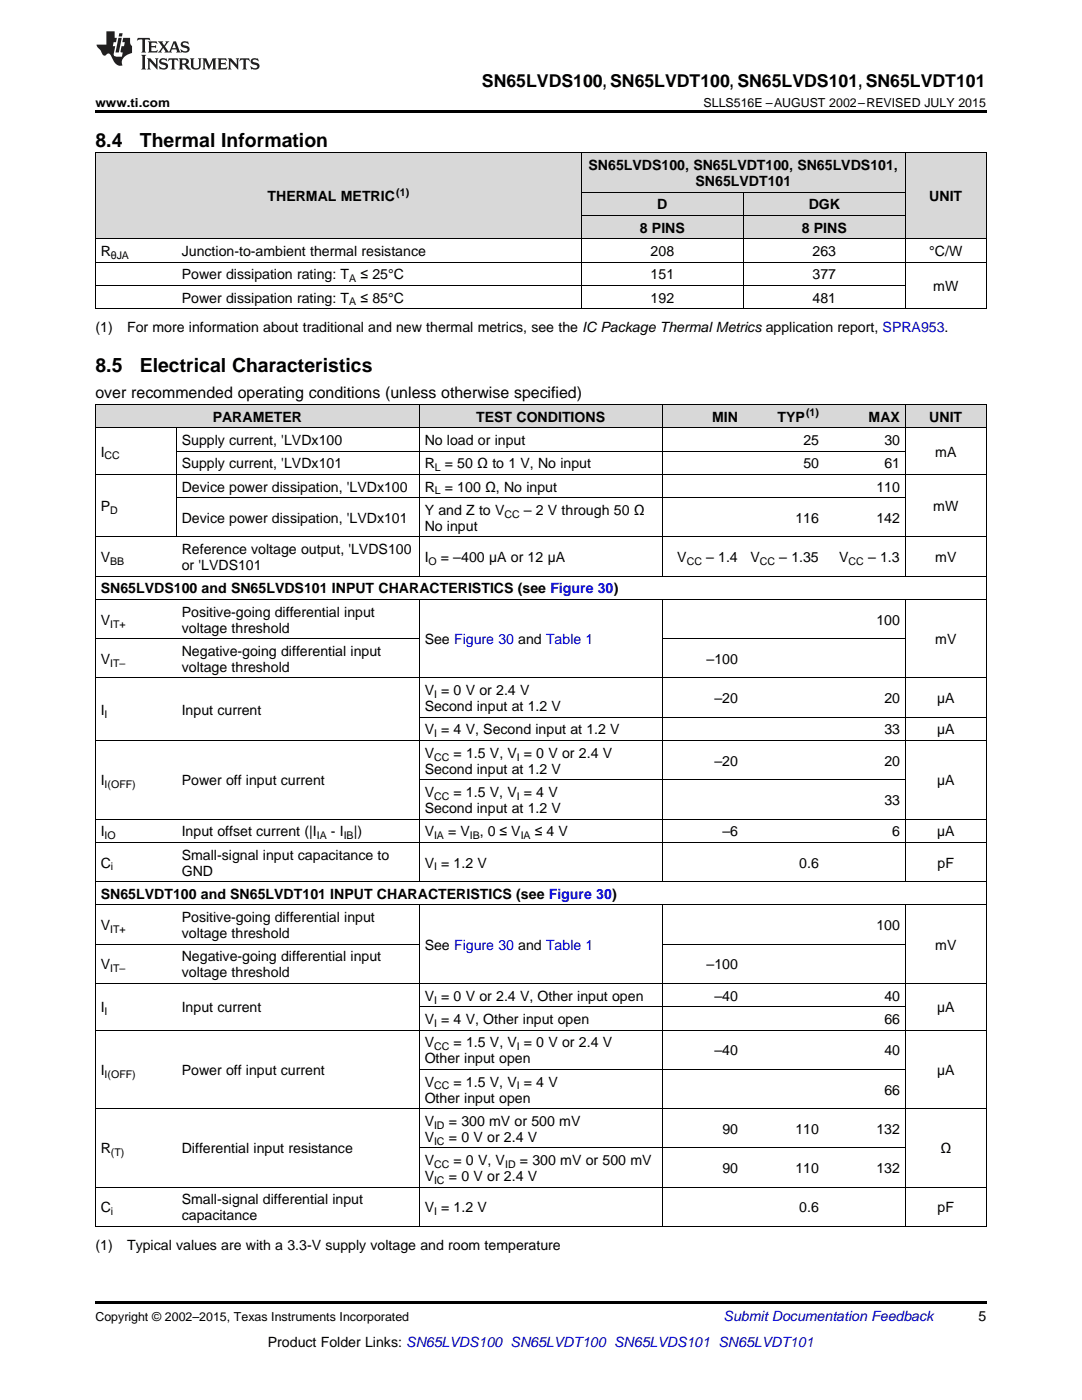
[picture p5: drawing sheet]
<svg xmlns="http://www.w3.org/2000/svg" width="216mm" height="279mm" viewBox="0 0 216 279" stroke-linecap="round" stroke-linejoin="round" font-family="sans-serif">
<defs><g id="words">
<g font-size="3.9">
<text x="19" y="29.3">8.4</text>
<text x="27.9" y="29.3">Thermal Information</text>
<text x="19" y="74.3">8.5</text>
<text x="27.9" y="74.3">Electrical Characteristics</text>
</g>
<text font-size="3.5" x="96.2" y="17.3">SN65LVDS100, SN65LVDT100, SN65LVDS101, SN65LVDT101</text>
<text font-size="3.2" x="19" y="79.5">over recommended operating conditions (unless otherwise specified)</text>
<g font-size="2.8">
<text x="117.4" y="33.9">SN65LVDS100, SN65LVDT100, SN65LVDS101,</text>
<text x="53.4" y="40.2">THERMAL METRIC</text>
<text x="131.2" y="41.8">D</text>
<text x="138.8" y="37.1">SN65LVDT101</text>
<text x="161.4" y="41.8">DGK</text>
<text x="185.4" y="40.2">UNIT</text>
<text x="127.7" y="46.4">8 PINS</text>
<text x="160" y="46.4">8 PINS</text>
<text x="20.1" y="51.1">R</text>
<text x="36.3" y="51.1">Junction-to-ambient thermal resistance</text>
<text x="129.8" y="51.1">208</text>
<text x="162.1" y="51.1">263</text>
<text x="185.4" y="51.1">°C/W</text>
<text x="36.3" y="55.7">Power dissipation rating: T</text>
<text x="71.9" y="55.7">≤ 25°C</text>
<text x="129.8" y="55.7">151</text>
<text x="162.1" y="55.7">377</text>
<text x="186.2" y="58.1">mW</text>
<text x="36.3" y="60.4">Power dissipation rating: T</text>
<text x="71.9" y="60.4">≤ 85°C</text>
<text x="129.8" y="60.4">192</text>
<text x="162.1" y="60.4">481</text>
<text x="19" y="66.3">(1)</text>
<text x="25.4" y="66.3">For more information about traditional and new thermal metrics, see the IC Package Thermal Metrics application report, SPRA953.</text>
<text x="36.3" y="88.8">Supply current, 'LVDx100</text>
<text x="42.4" y="84.1">PARAMETER</text>
<text x="84.7" y="88.8">No load or input</text>
<text x="95" y="84.1">TEST CONDITIONS</text>
<text x="142.1" y="84.1">MIN</text>
<text x="155.1" y="84.1">TYP</text>
<text x="160.3" y="88.8">25</text>
<text x="173.3" y="84.1">MAX</text>
<text x="176.5" y="88.8">30</text>
<text x="185.4" y="84.1">UNIT</text>
<text x="20.1" y="91.1">I</text>
<text x="36.3" y="93.5">Supply current, 'LVDx101</text>
<text x="84.7" y="93.5">R</text>
<text x="88.8" y="93.5">= 50 Ω to 1 V, No input</text>
<text x="160.3" y="93.5">50</text>
<text x="176.5" y="93.5">61</text>
<text x="186.6" y="91.1">mA</text>
<text x="36.3" y="98.1">Device power dissipation, 'LVDx100</text>
<text x="84.7" y="98.1">R</text>
<text x="88.8" y="98.1">= 100 Ω, No input</text>
<text x="174.9" y="98.1">110</text>
<text x="20.1" y="102">P</text>
<text x="36.3" y="104.4">Device power dissipation, 'LVDx101</text>
<text x="84.7" y="102.8">Y and Z to V</text>
<text x="84.7" y="105.9">No input</text>
<text x="104.5" y="102.8">– 2 V through 50 Ω</text>
<text x="158.7" y="104.4">116</text>
<text x="174.9" y="104.4">142</text>
<text x="186.2" y="102">mW</text>
<text x="20.1" y="112.2">V</text>
<text x="36.3" y="110.6">Reference voltage output, 'LVDS100</text>
<text x="36.3" y="113.8">or 'LVDS101</text>
<text x="84.7" y="112.2">I</text>
<text x="88" y="112.2">= –400 µA or 12 µA</text>
<text x="135.1" y="112.2">V</text>
<text x="140.9" y="112.2">– 1.4</text>
<text x="149.8" y="112.2">V</text>
<text x="155.5" y="112.2">– 1.35</text>
<text x="167.5" y="112.2">V</text>
<text x="173.2" y="112.2">– 1.3</text>
<text x="186.6" y="112.2">mV</text>
<text x="20.1" y="118.4">SN65LVDS100 and SN65LVDS101 INPUT CHARACTERISTICS (see Figure 30)</text>
<text x="20.1" y="124.7">V</text>
<text x="36.3" y="123.1">Positive-going differential input</text>
<text x="174.9" y="124.7">100</text>
<text x="36.3" y="126.3">voltage threshold</text>
<text x="36.3" y="130.9">Negative-going differential input</text>
<text x="84.7" y="128.6">See Figure 30 and Table 1</text>
<text x="186.6" y="128.6">mV</text>
<text x="20.1" y="132.5">V</text>
<text x="36.3" y="134.1">voltage threshold</text>
<text x="141" y="132.5">–100</text>
<text x="20.1" y="142.7">I</text>
<text x="36.3" y="142.7">Input current</text>
<text x="84.7" y="138.7">V = 0 V or 2.4 V</text>
<text x="84.7" y="141.9">Second input at 1.2 V</text>
<text x="142.6" y="140.3">–20</text>
<text x="176.5" y="140.3">20</text>
<text x="187" y="140.3">µA</text>
<text x="84.7" y="146.6">V = 4 V, Second input at 1.2 V</text>
<text x="176.5" y="146.6">33</text>
<text x="187" y="146.6">µA</text>
<text x="84.7" y="151.2">V</text>
<text x="84.7" y="154.4">Second input at 1.2 V</text>
<text x="90.5" y="151.2">= 1.5 V, V = 0 V or 2.4 V</text>
<text x="142.6" y="152.8">–20</text>
<text x="176.5" y="152.8">20</text>
<text x="20.1" y="156.7">I</text>
<text x="36.3" y="156.7">Power off input current</text>
<text x="84.7" y="159.1">V</text>
<text x="90.5" y="159.1">= 1.5 V, V = 4 V</text>
<text x="176.5" y="160.7">33</text>
<text x="187" y="156.7">µA</text>
<text x="20.1" y="166.9">I</text>
<text x="36.3" y="166.9">Input offset current (|I</text>
<text x="66" y="166.9">- I |)</text>
<text x="84.7" y="162.2">Second input at 1.2 V</text>
<text x="84.7" y="166.9">V</text>
<text x="89.4" y="166.9">= V</text>
<text x="95.7" y="166.9">, 0 ≤ V</text>
<text x="106.7" y="166.9">≤ 4 V</text>
<text x="144.1" y="166.9">–6</text>
<text x="178" y="166.9">6</text>
<text x="187" y="166.9">µA</text>
<text x="20.1" y="173.1">C</text>
<text x="36.3" y="171.6">Small-signal input capacitance to</text>
<text x="84.7" y="173.1">V = 1.2 V</text>
<text x="159.5" y="173.1">0.6</text>
<text x="187.1" y="173.1">pF</text>
<text x="20.1" y="179.4">SN65LVDT100 and SN65LVDT101 INPUT CHARACTERISTICS (see Figure 30)</text>
<text x="36.3" y="174.7">GND</text>
<text x="20.1" y="185.6">V</text>
<text x="36.3" y="184">Positive-going differential input</text>
<text x="174.9" y="185.6">100</text>
<text x="36.3" y="187.2">voltage threshold</text>
<text x="36.3" y="191.9">Negative-going differential input</text>
<text x="84.7" y="189.5">See Figure 30 and Table 1</text>
<text x="186.6" y="189.5">mV</text>
<text x="20.1" y="193.5">V</text>
<text x="36.3" y="195.1">voltage threshold</text>
<text x="141" y="193.5">–100</text>
<text x="20.1" y="202">I</text>
<text x="36.3" y="202">Input current</text>
<text x="84.7" y="199.7">V = 0 V or 2.4 V, Other input open</text>
<text x="142.6" y="199.7">–40</text>
<text x="176.5" y="199.7">40</text>
<text x="187" y="202">µA</text>
<text x="84.7" y="204.4">V = 4 V, Other input open</text>
<text x="84.7" y="209">V</text>
<text x="90.5" y="209">= 1.5 V, V = 0 V or 2.4 V</text>
<text x="176.5" y="204.4">66</text>
<text x="20.1" y="214.5">I</text>
<text x="36.3" y="214.5">Power off input current</text>
<text x="84.7" y="212.2">Other input open</text>
<text x="142.6" y="210.6">–40</text>
<text x="176.5" y="210.6">40</text>
<text x="187" y="214.5">µA</text>
<text x="84.7" y="216.9">V</text>
<text x="84.7" y="220">Other input open</text>
<text x="90.5" y="216.9">= 1.5 V, V = 4 V</text>
<text x="176.5" y="218.4">66</text>
<text x="84.7" y="224.7">V</text>
<text x="84.7" y="227.9">V</text>
<text x="89.6" y="224.7">= 300 mV or 500 mV</text>
<text x="89.6" y="227.9">= 0 V or 2.4 V</text>
<text x="144.1" y="226.3">90</text>
<text x="158.7" y="226.3">110</text>
<text x="174.9" y="226.3">132</text>
<text x="20.1" y="230.2">R</text>
<text x="36.3" y="230.2">Differential input resistance</text>
<text x="84.7" y="232.5">V</text>
<text x="90.5" y="232.5">= 0 V, V</text>
<text x="103.7" y="232.5">= 300 mV or 500 mV</text>
<text x="187.6" y="230.2">Ω</text>
<text x="84.7" y="235.7">V</text>
<text x="89.6" y="235.7">= 0 V or 2.4 V</text>
<text x="144.1" y="234.1">90</text>
<text x="158.7" y="234.1">110</text>
<text x="174.9" y="234.1">132</text>
<text x="20.1" y="241.9">C</text>
<text x="36.3" y="240.3">Small-signal differential input</text>
<text x="36.3" y="243.5">capacitance</text>
<text x="84.7" y="241.9">V = 1.2 V</text>
<text x="159.5" y="241.9">0.6</text>
<text x="187.1" y="241.9">pF</text>
<text x="19" y="249.4">(1)</text>
<text x="25.4" y="249.4">Typical values are with a 3.3-V supply voltage and room temperature</text>
<text x="195.3" y="263.6">5</text>
<text x="53.4" y="268.9">Product Folder Links: SN65LVDS100 SN65LVDT100 SN65LVDS101 SN65LVDT101</text>
</g>
<text font-size="2.8" fill="#0000c8" x="144.4" y="263.6">Submit Documentation Feedback</text>
<g font-size="2.5">
<text x="19" y="21.4">www.ti.com</text>
<text x="140.4" y="21.4">SLLS516E –AUGUST 2002–REVISED JULY 2015</text>
<text x="19" y="263.6">Copyright © 2002–2015, Texas Instruments Incorporated</text>
</g>
<g font-size="2.1">
<text x="79.1" y="39.1">(1)</text>
<text x="22.1" y="51.6">θJA</text>
<text x="69.7" y="56.3">A</text>
<text x="69.7" y="61">A</text>
<text x="160.8" y="83">(1)</text>
<text x="20.9" y="91.7">CC</text>
<text x="86.7" y="94">L</text>
<text x="86.7" y="98.7">L</text>
<text x="22" y="102.6">D</text>
<text x="100.6" y="103.3">CC</text>
<text x="22" y="112.7">BB</text>
<text x="85.5" y="112.7">O</text>
<text x="137" y="112.7">CC</text>
<text x="151.6" y="112.7">CC</text>
<text x="169.3" y="112.7">CC</text>
<text x="22" y="125.2">IT+</text>
<text x="22" y="133.1">IT–</text>
<text x="20.9" y="143.2">I</text>
<text x="86.6" y="139.3">I</text>
<text x="86.6" y="147.1">I</text>
<text x="86.6" y="151.8">CC</text>
<text x="103.1" y="151.8">I</text>
<text x="20.9" y="157.3">I(OFF)</text>
<text x="86.6" y="159.6">CC</text>
<text x="103.1" y="159.6">I</text>
<text x="20.9" y="167.5">IO</text>
<text x="63.2" y="167.5">IA</text>
<text x="68.6" y="167.5">IB</text>
<text x="86.6" y="167.5">IA</text>
<text x="93.7" y="167.5">IB</text>
<text x="103.9" y="167.5">IA</text>
<text x="22.1" y="173.7">i</text>
<text x="86.6" y="173.7">I</text>
<text x="22" y="186.2">IT+</text>
<text x="22" y="194">IT–</text>
<text x="20.9" y="202.6">I</text>
<text x="86.6" y="200.3">I</text>
<text x="86.6" y="204.9">I</text>
<text x="86.6" y="209.6">CC</text>
<text x="103.1" y="209.6">I</text>
<text x="20.9" y="215.1">I(OFF)</text>
<text x="86.6" y="217.4">CC</text>
<text x="103.1" y="217.4">I</text>
<text x="86.6" y="225.2">ID</text>
<text x="22.1" y="230.8">(T)</text>
<text x="86.6" y="228.4">IC</text>
<text x="86.6" y="233.1">CC</text>
<text x="100.8" y="233.1">ID</text>
<text x="86.6" y="236.3">IC</text>
<text x="22.1" y="242.5">i</text>
<text x="86.6" y="242.5">I</text>
</g>
</g></defs>
<g fill="#d8d8d8">
<path d="M19 80.8h16.2v4.6h-16.2z"/>
<path d="M35.2 80.8h48.5v4.6h-48.5z"/>
<path d="M83.7 80.8h48.5v4.6h-48.5z"/>
<path d="M132.2 80.8h16.1v4.6h-16.1z"/>
<path d="M148.3 80.8h16.2v4.6h-16.2z"/>
<path d="M164.5 80.8h16.2v4.6h-16.2z"/>
<path d="M180.7 80.8h16.1v4.6h-16.1z"/>
<path d="M19 30.6h16.2v17.1h-16.2z"/>
<path d="M35.2 30.6h80.8v17.1h-80.8z"/>
<path d="M116 43h32.3v4.7h-32.3z"/>
<path d="M148.3 43h32.4v4.7h-32.4z"/>
<path d="M180.7 30.6h16.1v17.1h-16.1z"/>
<path d="M116 38.4h32.3v4.6h-32.3z"/>
<path d="M148.3 38.4h32.4v4.6h-32.4z"/>
<path d="M116 30.6h32.3v7.8h-32.3z"/>
<path d="M148.3 30.6h32.4v7.8h-32.4z"/>
</g>
<path d="M19 22h177.8v.5h-177.8zM19 61.6l.2 .1zM115.9 61.6l.1 .1zM148.2 61.6l.1 .1zM180.6 61.6l.1 .1zM196.7 61.6l.1 .1zM19 259.7h177.8v.5h-177.8z" fill="#000"/>
<g fill="none" stroke="#000" stroke-width=".2">
<path d="M19 30.5h177.8M19.1 30.5v31.2M116 30.5v31.2M116 38.3h64.7M148.3 38.3v23.4M180.6 30.5v31.2M196.8 30.5v31.2M19 57h161.7M19 52.3h177.8M19 47.6h177.8M116 43h64.7M19 61.6h177.8"/>
<path d="M19 94.7h177.8M19 85.4h177.8M19 80.7h177.8M19.1 80.7v164.1M35.2 85.4v21.8M35.2 99.3h145.5M35.2 90h145.5M83.6 80.7v34.3M132.1 80.7v34.3M180.6 80.7v34.3M196.8 80.7v164.1M19 119.6h177.8"/>
<path d="M19 115h177.8M19 107.2h177.8M83.6 119.7v56.3M132.1 119.7v56.3M180.6 119.7v56.3M19 135.3h177.8M19 127.5h64.7M132.2 127.5h48.5M19 147.8h177.8M83.7 155.6h97M83.7 143.1h113.1M19 175.9h177.8"/>
<path d="M19 168.1h177.8M19 163.5h177.8M19 196.3h177.8M19 188.4h64.7M19 180.6h177.8M83.6 180.6v64.2M132.1 180.6v64.2M132.2 188.4h48.5M180.6 180.6v64.2M19 205.6h177.8M83.7 213.4h97M83.7 200.9h97"/>
<path d="M19 236.9h177.8M19 221.2h177.8M83.7 229.1h97M19 244.7h177.8"/>
</g>
<g fill="#231f20">
<path d="M27.5 7.6l-.1 .5 .4-.2h.6v.1v2.1l-.2 .4h1l-.3-.4v-2.1l.1-.1h.5l.5 .2-.2-.5zM29.5 8.3l.2 .3v1.5l-.2 .4h1.8l.2-.6a1.04 1.04 0 0 1-1.3 .2v-.7h.6l.3 .2v-.6l-.3 .2h-.6v-.6l.8-.1 .4 .3-.2-.5zM31.5 8.3l.9 1.1-.9 1.1h.8l-.2-.2 .5-.7 .4 .7-.2 .2h1.5l-.1-.2 .1-.4h.9l.1 .4-.2 .2h1l-.3-.3-.7-1.9h-.5l-.9 2-.8-1 .9-1h-.8l.1 .3-.3 .5-.4-.6 .2-.2zM34.7 8.6l.4 1h-.7zM36.3 8.4a.63 .63 0 0 0-.2 .7 .63 .63 0 0 0 .6 .4l.6 .2 .1 .2a.75 .75 0 0 1-.7 .4 .75 .75 0 0 1-.6-.5l.1 .7 .1-.1a1.11 1.11 0 0 0 1.5-.6 1.13 1.13 0 0 0-1.2-.8l-.1-.4a1.04 1.04 0 0 1 1.2 .2l-.2-.5-.1 .1-.5-.2zM28.2 10.9l.2 .4v2.2l-.2 .4h1l-.3-.4v-2.2l.3-.4zM29.3 11.6l.3 .4v1.5l-.3 .4h.8l-.2-.4v-1.3l1.5 1.7v-1.9l.2-.4h-.7l.2 .4v.9l-1.1-1.3zM32 11.8a.62 .62 0 0 0-.2 .7 .62 .62 0 0 0 .6 .4l.6 .1 .1 .3a.76 .76 0 0 1-.7 .3 .76 .76 0 0 1-.6-.4l.1 .7 .1-.1a1.11 1.11 0 0 0 1.5-.6 1.13 1.13 0 0 0-1.2-.8l-.1-.4a1.04 1.04 0 0 1 1.2 .2l-.2-.6-.1 .1-.5-.1zM33.7 11.6l-.2 .6a.61 .61 0 0 1 .8-.3v1.6l-.2 .4h.9l-.2-.4v-1.6a.63 .63 0 0 1 .8 .3l-.2-.6zM35.6 11.6l.3 .4v1.5l-.3 .4h1l-.2-.2v-.8l.5 .2a.76 .76 0 0 0 1.2 .7l-1-1a.58 .58 0 0 0 .6-.5 .58 .58 0 0 0-.5-.6zM36.4 11.9h.1a.45 .45 0 0 1 .5 .1 .45 .45 0 0 1 .1 .5l-.7 .2zM37.9 11.6l.2 .2a2.17 2.17 0 0 0 .3 1.9 .99 .99 0 0 0 1.6-.6v-1.1l.2-.4h-.7l.2 .2a1.92 1.92 0 0 1-.2 1.8 .6 .6 0 0 1-.9-.5v-1.1l.2-.4zM40.4 11.6l.2 .4v1.5l-.2 .4h.7l-.2-.4v-1.4l.8 1.8 .8-1.8v1.4l-.2 .4h.9l-.2-.4v-1.5l.2-.4h-.8l-.6 1.5-.6-1.5zM43.4 11.6l.2 .4v1.5l-.2 .4h1.8l.2-.6a1.04 1.04 0 0 1-1.3 .1v-.6h.5l.4 .2v-.6l-.4 .2h-.5v-.7h.8l.3 .3-.1-.6zM45.5 11.6l.2 .4v1.5l-.2 .4h.7l-.2-.4v-1.3l1.5 1.7v-1.9l.2-.4h-.7l.2 .4v.9l-1.1-1.3zM47.9 11.6l-.1 .6a.61 .61 0 0 1 .8-.3v1.6l-.3 .4h1l-.3-.4 .1-1.6a.63 .63 0 0 1 .7 .3l-.1-.6zM50.2 11.8a.62 .62 0 0 0-.2 .7 .62 .62 0 0 0 .6 .4l.6 .1 .2 .3a.76 .76 0 0 1-.8 .3 .76 .76 0 0 1-.6-.4l.1 .7 .2-.1a1.11 1.11 0 0 0 1.5-.6 1.13 1.13 0 0 0-1.3-.8l-.1-.4a1.04 1.04 0 0 1 1.2 .2l-.1-.6-.2 .1-.5-.1z"/>
<path d="M21.2 6.3v2.6h-1.9l.1 .4 .7 .9a.91 .91 0 0 0 1 .8 .56 .56 0 0 1 .5-.3 .56 .56 0 0 1 .5 .3l.4 .8a1.53 1.53 0 0 0 1.9 1.2 1.54 1.54 0 0 1 1-2.1l.9-.3v-1.4a1.52 1.52 0 0 1-.3-1.6h-1.4l-.2 .8h.5l-.2 .8h-.4l-.2 1v.2l.4 .1-.2 .8a1.93 1.93 0 0 1-1.6-.3l.3-1.8h-.5l.2-.8h.4l.2-.8h-.4v-1.3zM23.6 7.6l-.6 2.9h.7l.6-2.9zM23.8 6.6l-.1 .7h.6l.2-.7z"/>
</g>
<use href="#words"/>
</svg>
